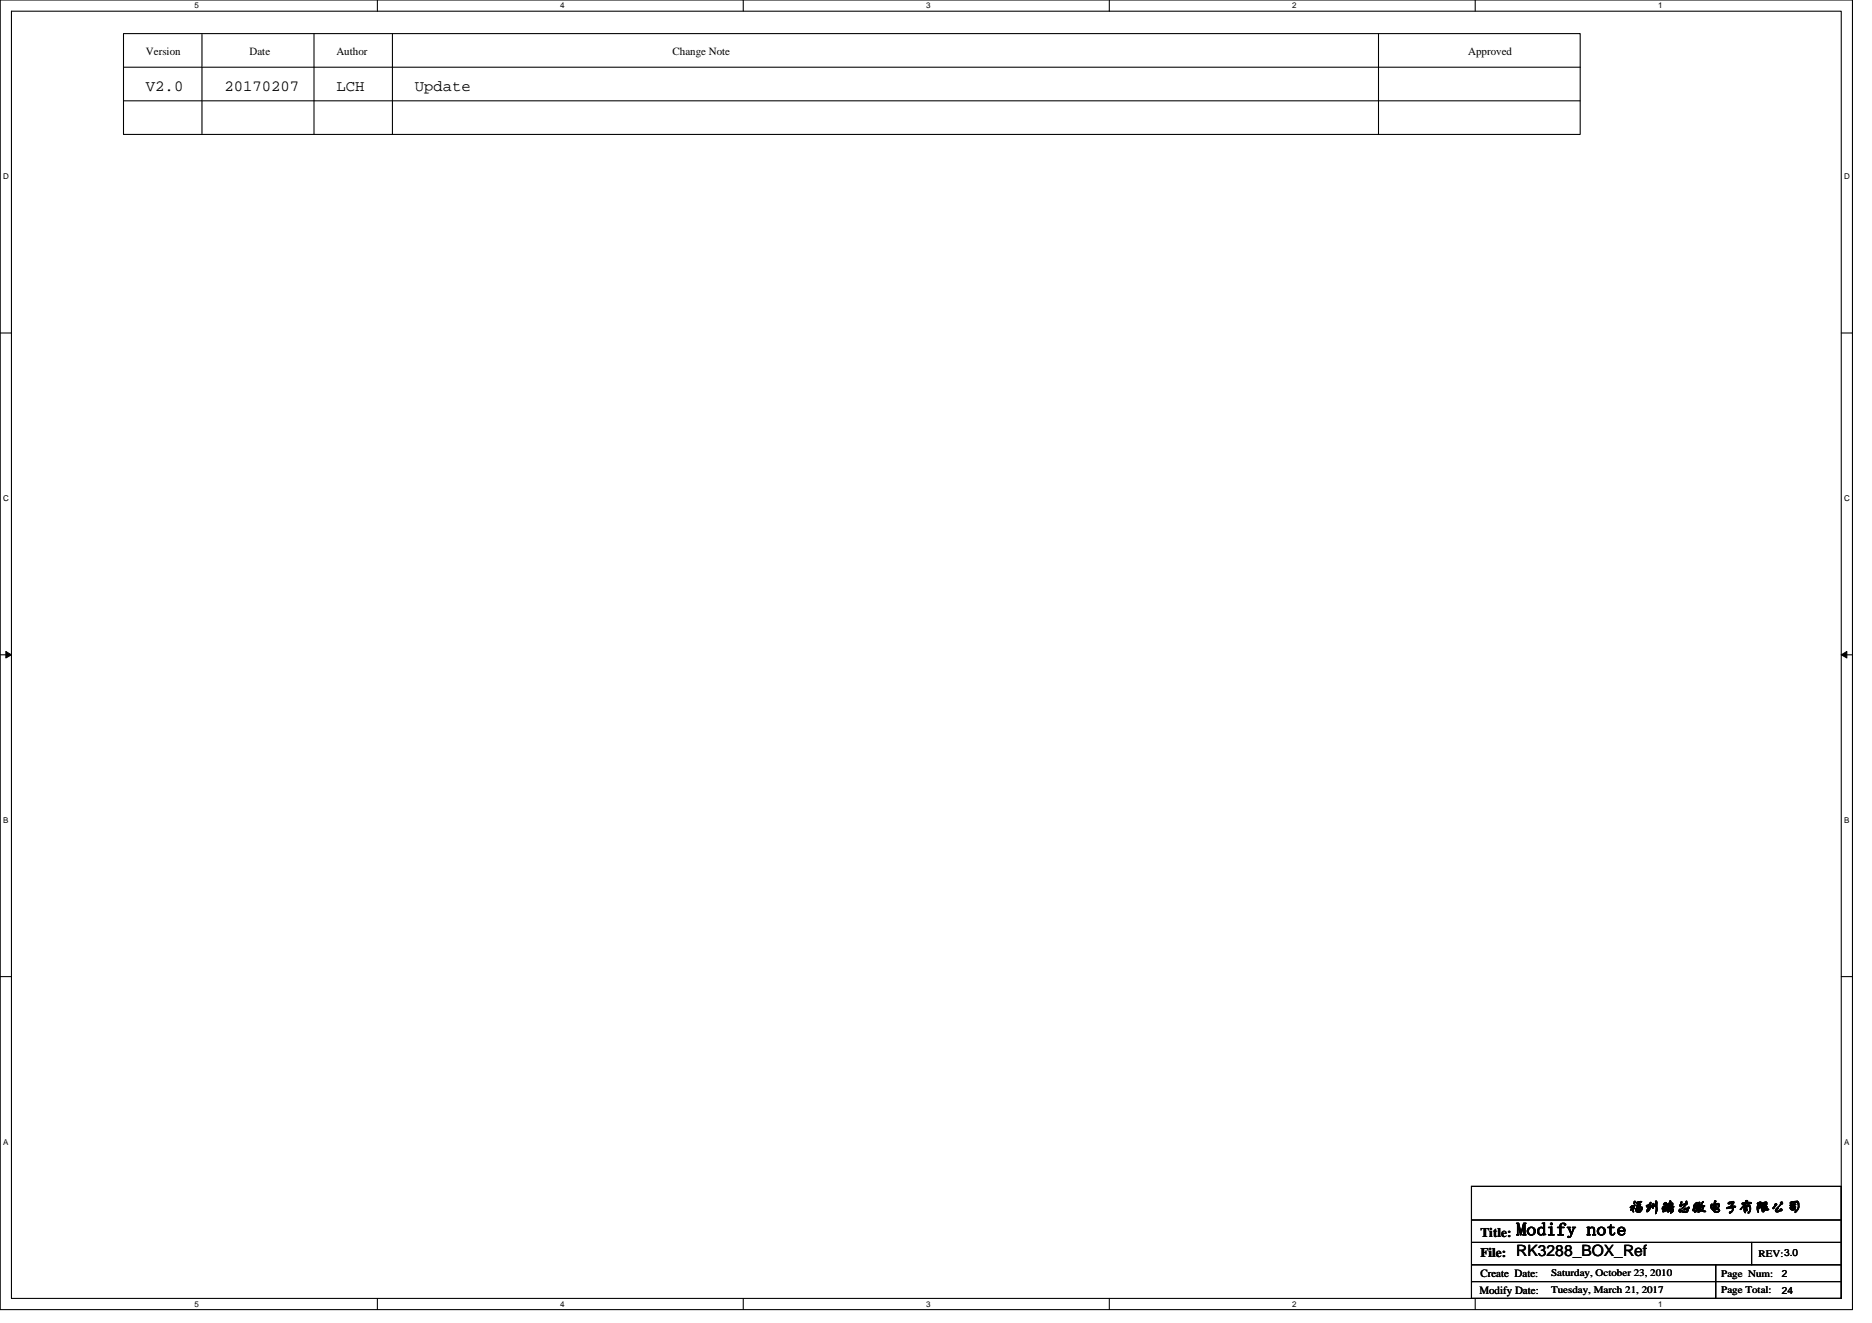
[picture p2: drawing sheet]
<svg xmlns="http://www.w3.org/2000/svg" width="297mm" height="210mm" viewBox="0 0 297 210" stroke-linecap="round" stroke-linejoin="round" font-family="sans-serif">
<defs><g id="words">
<text font-size="2.8" x="240.6" y="196.1">Modify note</text>
<g font-size="2.5">
<text x="23.2" y="14.4">V2.0</text>
<text x="35.6" y="14.4">20170207</text>
<text x="53.4" y="14.4">LCH</text>
<text x="65.8" y="14.4">Update</text>
<text x="258.4" y="192.3">福州瑞芯微电子有限公司</text>
<text x="240.6" y="199.4">RK3288_BOX_Ref</text>
</g>
<g font-size="2.1">
<text x="234.9" y="196.3">Title:</text>
<text x="234.9" y="199.5">File:</text>
</g>
<g font-size="1.8">
<text x="23.2" y="8.7">Version</text>
<text x="39.6" y="8.7">Date</text>
<text x="53.4" y="8.7">Author</text>
<text x="106.7" y="8.7">Change Note</text>
<text x="233" y="8.7">Approved</text>
<text x="234.9" y="202.6">Create Date:</text>
<text x="234.7" y="205.3">Modify Date:</text>
</g>
<g font-size="1.6">
<text x="246.1" y="202.5">Saturday, October 23, 2010</text>
<text x="273.1" y="202.7">Page Num:</text>
<text x="279" y="199.5">REV:3.0</text>
<text x="282.7" y="202.7">2</text>
<text x="246.1" y="205.2">Tuesday, March 21, 2017</text>
<text x="273.1" y="205.2">Page Total:</text>
<text x="282.7" y="205.4">24</text>
</g>
<g font-size="1.3">
<text x="30.8" y="1.3">5</text>
<text x="88.9" y="1.3">4</text>
<text x="147" y="1.3">3</text>
<text x="205" y="1.3">2</text>
<text x="263.1" y="1.3">1</text>
<text x=".5" y="28.4">D</text>
<text x="292.6" y="28.4">D</text>
<text x=".5" y="79.5">C</text>
<text x="292.6" y="79.5">C</text>
<text x=".5" y="130.6">B</text>
<text x="292.6" y="130.6">B</text>
<text x=".5" y="181.7">A</text>
<text x="292.6" y="181.7">A</text>
<text x="30.8" y="207.4">5</text>
<text x="88.9" y="207.4">4</text>
<text x="147" y="207.4">3</text>
<text x="205" y="207.4">2</text>
<text x="263.1" y="207.4">1</text>
</g>
</g></defs>
<path d="M0 0h293.9v207.9h-293.9zM1.8 1.8h290.4v204.3h-290.4z" fill="none" stroke="#000" stroke-width=".17"/>
<g fill="#fff">
<path d="M30.8 .2h.7v1.4h-.7z"/>
<path d="M30.8 206.3h.7v1.4h-.7z"/>
</g>
<path d="M59.9 0v1.8M59.9 206.1v1.8" fill="none" stroke="#000" stroke-width=".17"/>
<g fill="#fff">
<path d="M88.9 .2h.7v1.4h-.7z"/>
<path d="M88.9 206.3h.7v1.4h-.7z"/>
</g>
<path d="M117.9 0v1.8M117.9 206.1v1.8" fill="none" stroke="#000" stroke-width=".17"/>
<g fill="#fff">
<path d="M147 .2h.7v1.4h-.7z"/>
<path d="M147 206.3h.7v1.4h-.7z"/>
</g>
<path d="M176 0v1.8M176 206.1v1.8" fill="none" stroke="#000" stroke-width=".17"/>
<g fill="#fff">
<path d="M205 .2h.7v1.4h-.7z"/>
<path d="M205 206.3h.7v1.4h-.7z"/>
</g>
<path d="M234.1 0v1.8M234.1 206.1v1.8" fill="none" stroke="#000" stroke-width=".17"/>
<g fill="#fff">
<path d="M263.1 .2h.7v1.4h-.7z"/>
<path d="M263.1 206.3h.7v1.4h-.7z"/>
<path d="M.5 27.3h.9v1.4h-.9z"/>
<path d="M292.6 27.3h.9v1.4h-.9z"/>
<path d="M.5 78.4h.9v1.4h-.9z"/>
<path d="M292.6 78.4h.9v1.4h-.9z"/>
</g>
<path d="M0 52.9h1.8M292.2 52.9h1.7" fill="none" stroke="#000" stroke-width=".17"/>
<g fill="#fff">
<path d="M.5 129.5h.8v1.4h-.8z"/>
<path d="M292.6 129.5h.9v1.4h-.9z"/>
</g>
<path d="M0 103.9h1.8M292.2 103.9h1.7" fill="none" stroke="#000" stroke-width=".17"/>
<path d="M.9 103.4l.9 .5-.9 .5zM292.2 103.9l.8-.5v1z" fill="#000" stroke="#000" stroke-width=".16"/>
<g fill="#fff">
<path d="M.5 180.5h.8v1.4h-.8z"/>
<path d="M292.6 180.5h.9v1.4h-.9z"/>
</g>
<g fill="none" stroke="#000" stroke-width=".17">
<path d="M19.6 10.7h231.1M19.6 16h231.1M19.6 10.7v10.6h231.1v-10.6M19.6 10.7v-5.4h231.1v5.4M32 5.3v16M49.8 5.3v16M62.3 5.3v16M218.7 5.3v16M0 155h1.8M292.2 155h1.7M233.5 188.3h58.7v17.8h-58.7zM233.5 193.6h58.7"/>
<path d="M233.5 197.2h58.7M277.9 197.2v3.5M233.5 200.7h58.7M233.5 203.4h58.7M272.2 200.7v5.4"/>
</g>
<use href="#words"/>
</svg>
